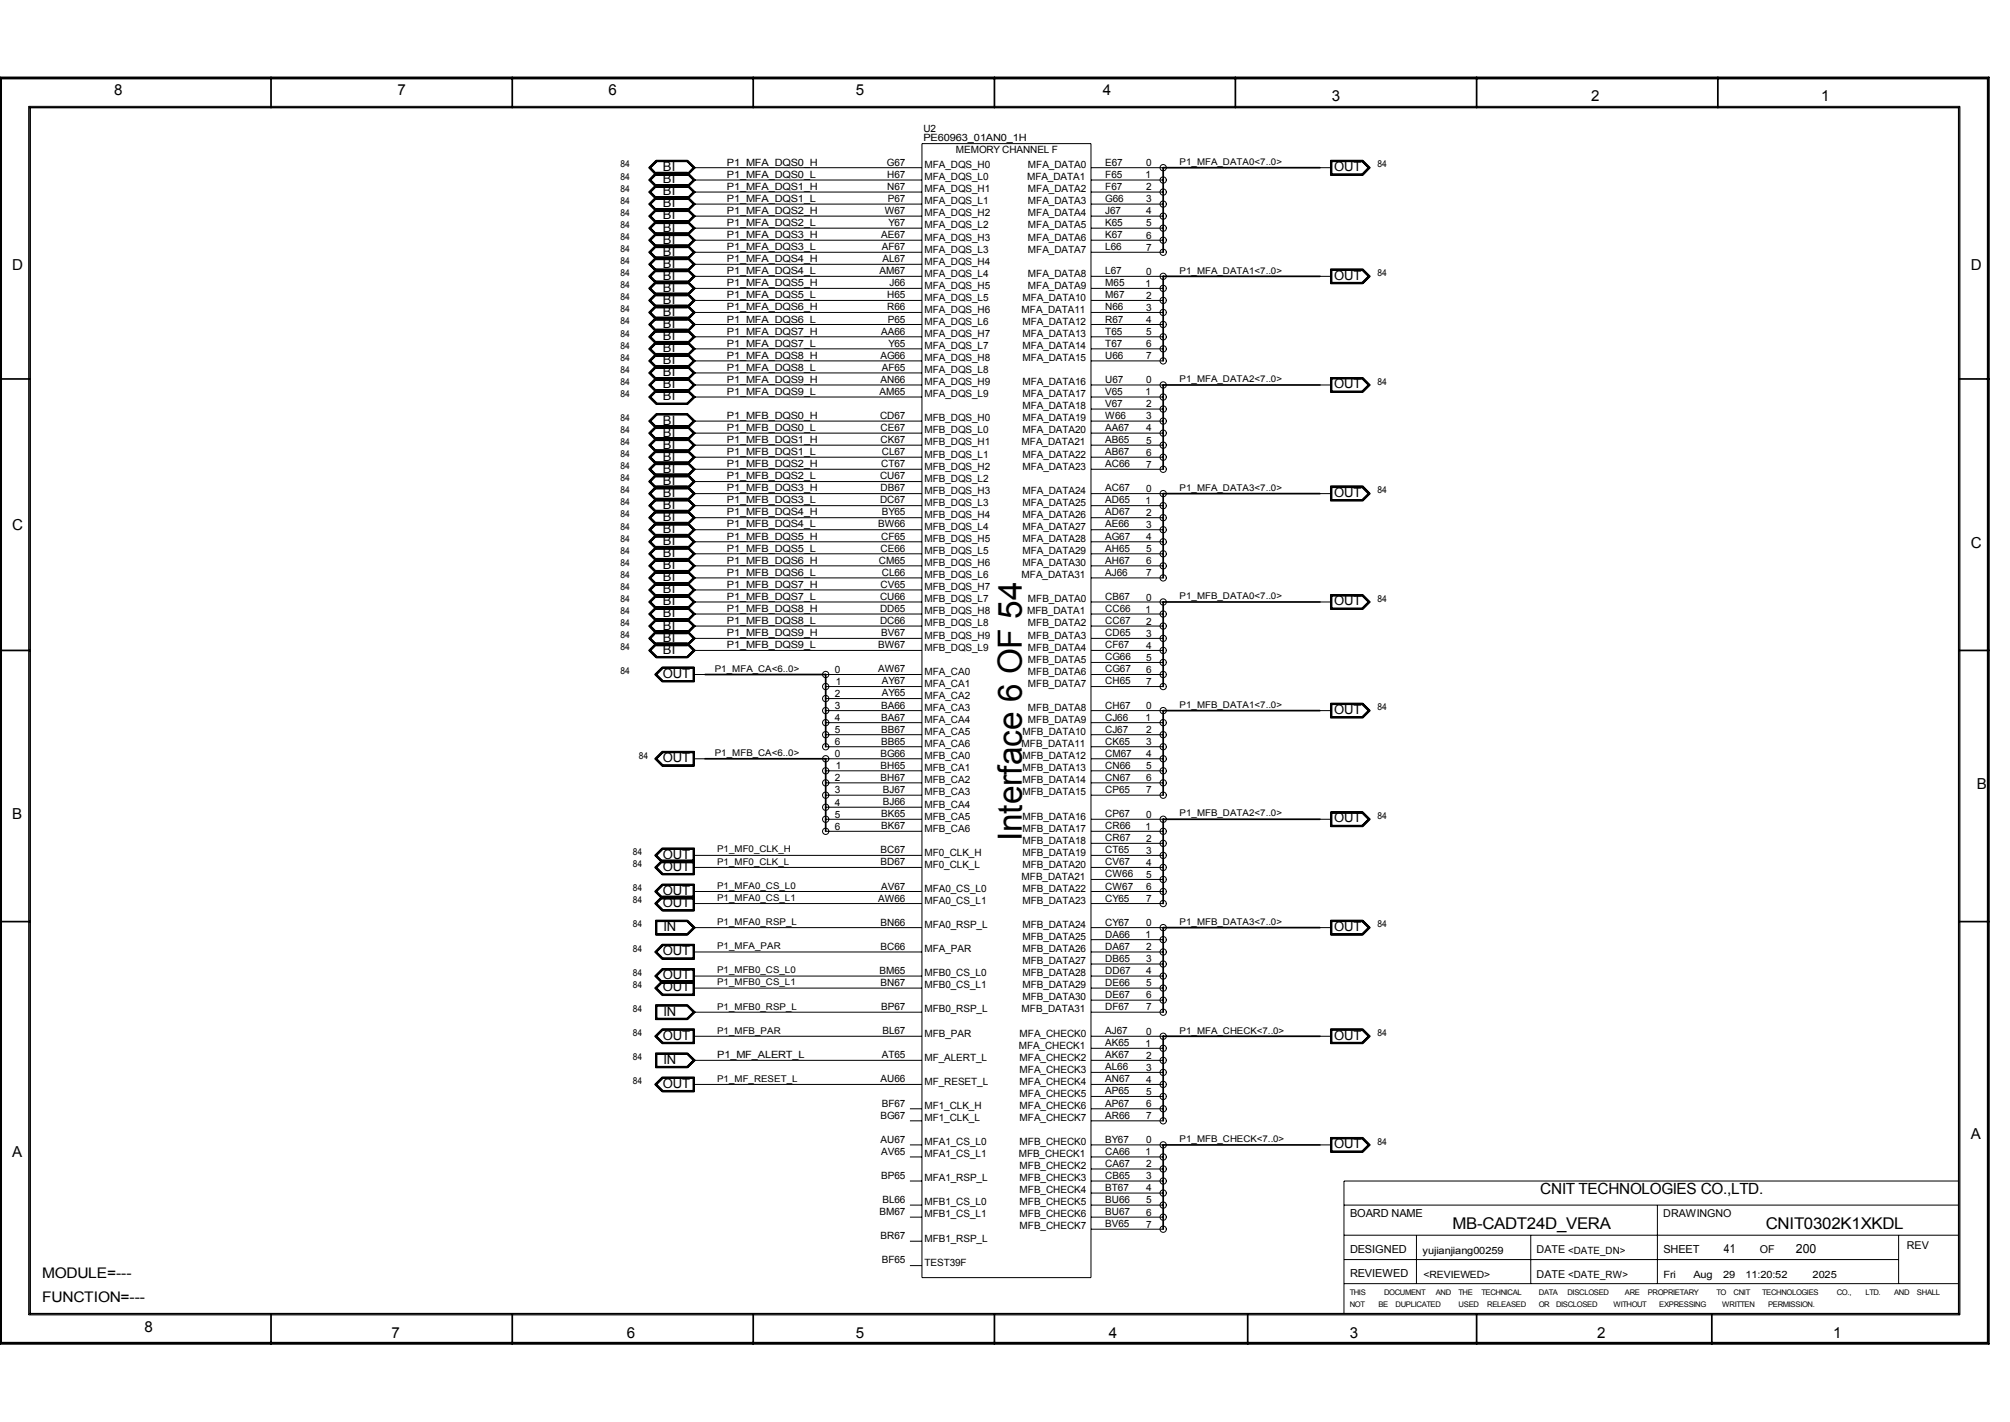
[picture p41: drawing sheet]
<svg xmlns="http://www.w3.org/2000/svg" width="297mm" height="210mm" viewBox="0 0 297 210" stroke-linecap="round" stroke-linejoin="round" font-family="sans-serif">
<defs><g id="words">
<text font-size="4.9" x="151" y="124.2" transform="rotate(-90 151 124.2)">Interface 6 OF 54</text>
<g font-size="2.4">
<text x="214.6" y="181.5">MB-CADT24D_VERA</text>
<text x="260.9" y="181.5">CNIT0302K1XKDL</text>
</g>
<text font-size="2.3" x="227.6" y="176.3">CNIT TECHNOLOGIES CO.,LTD.</text>
<g font-size="2.2">
<text x="16.9" y="14.1">8</text>
<text x="58.8" y="14.1">7</text>
<text x="89.9" y="14.1">6</text>
<text x="126.4" y="14.1">5</text>
<text x="163" y="14.1">4</text>
<text x="196.8" y="15">3</text>
<text x="235.1" y="15">2</text>
<text x="269.1" y="15">1</text>
<text x="1.8" y="39.9">D</text>
<text x="291.2" y="39.9">D</text>
<text x="1.8" y="78.2">C</text>
<text x="291.2" y="80.9">C</text>
<text x="292.1" y="116.5">B</text>
<text x="1.8" y="121">B</text>
<text x="1.8" y="170.8">A</text>
<text x="291.2" y="168.2">A</text>
<text x="6.2" y="188.7">MODULE=---</text>
<text x="6.2" y="192.2">FUNCTION=---</text>
<text x="21.3" y="196.6">8</text>
<text x="57.9" y="197.5">7</text>
<text x="92.6" y="197.5">6</text>
<text x="126.4" y="197.5">5</text>
<text x="163.9" y="197.5">4</text>
<text x="199.5" y="197.5">3</text>
<text x="236" y="197.5">2</text>
<text x="270.9" y="197.5">1</text>
</g>
<g font-size="1.9">
<text x="98" y="25.3">BI</text>
<text x="98" y="28.8">BI</text>
<text x="98" y="27.1">BI</text>
<text x="197.1" y="25.3">OUT</text>
<text x="98" y="32.4">BI</text>
<text x="98" y="36">BI</text>
<text x="98" y="34.2">BI</text>
<text x="98" y="30.6">BI</text>
<text x="98" y="39.5">BI</text>
<text x="98" y="37.8">BI</text>
<text x="98" y="41.3">BI</text>
<text x="197.1" y="41.3">OUT</text>
<text x="98" y="43.1">BI</text>
<text x="98" y="46.7">BI</text>
<text x="98" y="44.9">BI</text>
<text x="98" y="50.2">BI</text>
<text x="98" y="53.8">BI</text>
<text x="98" y="52">BI</text>
<text x="98" y="48.4">BI</text>
<text x="98" y="57.4">BI</text>
<text x="98" y="59.1">BI</text>
<text x="98" y="55.5">BI</text>
<text x="197.1" y="57.4">OUT</text>
<text x="98" y="62.7">BI</text>
<text x="98" y="64.5">BI</text>
<text x="98" y="66.3">BI</text>
<text x="98" y="69.8">BI</text>
<text x="98" y="71.6">BI</text>
<text x="98" y="68">BI</text>
<text x="98" y="73.4">BI</text>
<text x="98" y="76.9">BI</text>
<text x="98" y="75.1">BI</text>
<text x="197.1" y="73.4">OUT</text>
<text x="98" y="80.5">BI</text>
<text x="98" y="82.3">BI</text>
<text x="98" y="78.7">BI</text>
<text x="98" y="84.1">BI</text>
<text x="98" y="87.6">BI</text>
<text x="98" y="89.4">BI</text>
<text x="98" y="85.9">BI</text>
<text x="197.1" y="89.4">OUT</text>
<text x="98" y="93">BI</text>
<text x="98" y="91.2">BI</text>
<text x="98" y="94.7">BI</text>
<text x="98" y="100.1">OUT</text>
<text x="98" y="96.5">BI</text>
<text x="197.1" y="105.5">OUT</text>
<text x="98" y="112.6">OUT</text>
<text x="197.1" y="121.5">OUT</text>
<text x="98" y="128.6">OUT</text>
<text x="98" y="126.8">OUT</text>
<text x="98" y="132.2">OUT</text>
<text x="98" y="133.9">OUT</text>
<text x="98" y="137.5">IN</text>
<text x="197.1" y="137.5">OUT</text>
<text x="98" y="141.1">OUT</text>
<text x="98" y="146.4">OUT</text>
<text x="98" y="144.6">OUT</text>
<text x="98" y="150">IN</text>
<text x="98" y="153.5">OUT</text>
<text x="197.1" y="153.5">OUT</text>
<text x="98" y="160.7">OUT</text>
<text x="98" y="157.1">IN</text>
<text x="197.1" y="169.5">OUT</text>
<text x="254.7" y="185">41</text>
<text x="265.4" y="185">200</text>
</g>
<g font-size="1.6">
<text x="199.5" y="179.7">BOARD NAME</text>
<text x="245.8" y="179.7">DRAWINGNO</text>
<text x="199.5" y="185.1">DESIGNED</text>
<text x="227.1" y="185.1">DATE &lt;DATE_DN&gt;</text>
<text x="245.8" y="185">SHEET</text>
<text x="260" y="185.1">OF</text>
<text x="281.7" y="184.4">REV</text>
<text x="199.5" y="188.6">REVIEWED</text>
<text x="227.1" y="188.7">DATE &lt;DATE_RW&gt;</text>
</g>
<g font-size="1.5">
<text x="136.4" y="19.4">U2</text>
<text x="136.5" y="20.8">PE60963_01AN0_1H</text>
<text x="141.2" y="22.5">MEMORY CHANNEL F</text>
<text x="107.4" y="29.8">P1_MFA_DQS1_L</text>
<text x="107.4" y="28">P1_MFA_DQS1_H</text>
<text x="107.4" y="26.3">P1_MFA_DQS0_L</text>
<text x="107.4" y="24.5">P1_MFA_DQS0_H</text>
<text x="131.1" y="24.5">G67</text>
<text x="131.1" y="26.3">H67</text>
<text x="131.1" y="28">N67</text>
<text x="131.2" y="29.8">P67</text>
<text x="136.6" y="28.4">MFA_DQS_H1</text>
<text x="136.6" y="26.6">MFA_DQS_L0</text>
<text x="136.6" y="24.8">MFA_DQS_H0</text>
<text x="151.8" y="26.6">MFA_DATA1</text>
<text x="151.9" y="28.4">MFA_DATA2</text>
<text x="151.9" y="24.8">MFA_DATA0</text>
<text x="163.3" y="24.5">E67</text>
<text x="163.3" y="26.3">F65</text>
<text x="163.3" y="28">F67</text>
<text x="163.3" y="29.8">G66</text>
<text x="169.2" y="26.3">1</text>
<text x="169.4" y="24.6">0</text>
<text x="169.4" y="28.1">2</text>
<text x="169.4" y="29.9">3</text>
<text x="107.4" y="35.2">P1_MFA_DQS3_H</text>
<text x="107.4" y="33.4">P1_MFA_DQS2_L</text>
<text x="107.4" y="31.6">P1_MFA_DQS2_H</text>
<text x="130.2" y="35.2">AE67</text>
<text x="130.7" y="31.6">W67</text>
<text x="131.3" y="33.4">Y67</text>
<text x="136.6" y="35.5">MFA_DQS_H3</text>
<text x="136.6" y="33.7">MFA_DQS_L2</text>
<text x="136.6" y="32">MFA_DQS_H2</text>
<text x="136.6" y="30.2">MFA_DQS_L1</text>
<text x="151.9" y="35.5">MFA_DATA6</text>
<text x="151.9" y="33.7">MFA_DATA5</text>
<text x="151.9" y="32">MFA_DATA4</text>
<text x="151.9" y="30.2">MFA_DATA3</text>
<text x="163.3" y="31.6">J67</text>
<text x="163.3" y="33.4">K65</text>
<text x="163.3" y="35.2">K67</text>
<text x="169.4" y="31.7">4</text>
<text x="169.4" y="33.4">5</text>
<text x="169.4" y="35.2">6</text>
<text x="107.4" y="40.5">P1_MFA_DQS4_L</text>
<text x="107.4" y="38.7">P1_MFA_DQS4_H</text>
<text x="107.4" y="37">P1_MFA_DQS3_L</text>
<text x="130" y="40.5">AM67</text>
<text x="130.3" y="37">AF67</text>
<text x="130.4" y="38.7">AL67</text>
<text x="136.6" y="40.9">MFA_DQS_L4</text>
<text x="136.6" y="39.1">MFA_DQS_H4</text>
<text x="136.6" y="37.3">MFA_DQS_L3</text>
<text x="151.9" y="40.9">MFA_DATA8</text>
<text x="151.9" y="37.3">MFA_DATA7</text>
<text x="163.3" y="37">L66</text>
<text x="163.3" y="40.5">L67</text>
<text x="169.4" y="37">7</text>
<text x="169.4" y="40.6">0</text>
<text x="107.4" y="47.6">P1_MFA_DQS6_L</text>
<text x="107.4" y="45.9">P1_MFA_DQS6_H</text>
<text x="107.4" y="44.1">P1_MFA_DQS5_L</text>
<text x="107.4" y="42.3">P1_MFA_DQS5_H</text>
<text x="131.1" y="44.1">H65</text>
<text x="131.1" y="45.9">R66</text>
<text x="131.2" y="47.6">P65</text>
<text x="131.4" y="42.3">J66</text>
<text x="136.6" y="48">MFA_DQS_L6</text>
<text x="136.6" y="46.2">MFA_DQS_H6</text>
<text x="136.6" y="44.4">MFA_DQS_L5</text>
<text x="136.6" y="42.6">MFA_DQS_H5</text>
<text x="151" y="46.2">MFA_DATA11</text>
<text x="151.1" y="48">MFA_DATA12</text>
<text x="151.1" y="44.4">MFA_DATA10</text>
<text x="151.9" y="42.6">MFA_DATA9</text>
<text x="163.3" y="42.3">M65</text>
<text x="163.3" y="44.1">M67</text>
<text x="163.3" y="45.9">N66</text>
<text x="163.3" y="47.6">R67</text>
<text x="169.2" y="42.4">1</text>
<text x="169.4" y="45.9">3</text>
<text x="169.4" y="44.2">2</text>
<text x="169.4" y="47.7">4</text>
<text x="107.4" y="53">P1_MFA_DQS8_H</text>
<text x="107.4" y="51.2">P1_MFA_DQS7_L</text>
<text x="107.4" y="49.4">P1_MFA_DQS7_H</text>
<text x="130.1" y="53">AG66</text>
<text x="130.2" y="49.4">AA66</text>
<text x="131.3" y="51.2">Y65</text>
<text x="136.6" y="53.3">MFA_DQS_H8</text>
<text x="136.6" y="51.6">MFA_DQS_L7</text>
<text x="136.6" y="49.8">MFA_DQS_H7</text>
<text x="151.1" y="53.3">MFA_DATA15</text>
<text x="151.1" y="51.6">MFA_DATA14</text>
<text x="151.1" y="49.8">MFA_DATA13</text>
<text x="163.3" y="49.4">T65</text>
<text x="163.3" y="51.2">T67</text>
<text x="163.3" y="53">U66</text>
<text x="169.4" y="49.5">5</text>
<text x="169.4" y="51.3">6</text>
<text x="169.4" y="53">7</text>
<text x="107.4" y="58.3">P1_MFA_DQS9_L</text>
<text x="107.4" y="56.5">P1_MFA_DQS9_H</text>
<text x="107.4" y="54.7">P1_MFA_DQS8_L</text>
<text x="130" y="58.3">AM65</text>
<text x="130.1" y="56.5">AN66</text>
<text x="130.3" y="54.7">AF65</text>
<text x="136.6" y="58.7">MFA_DQS_L9</text>
<text x="136.6" y="56.9">MFA_DQS_H9</text>
<text x="136.6" y="55.1">MFA_DQS_L8</text>
<text x="151.1" y="58.7">MFA_DATA17</text>
<text x="151.1" y="56.9">MFA_DATA16</text>
<text x="163.3" y="56.5">U67</text>
<text x="163.3" y="58.3">V65</text>
<text x="169.2" y="58.4">1</text>
<text x="169.4" y="56.6">0</text>
<text x="107.4" y="65.5">P1_MFB_DQS1_H</text>
<text x="107.4" y="63.7">P1_MFB_DQS0_L</text>
<text x="107.4" y="61.9">P1_MFB_DQS0_H</text>
<text x="130" y="61.9">CD67</text>
<text x="130.1" y="63.7">CE67</text>
<text x="130.1" y="65.5">CK67</text>
<text x="136.6" y="65.8">MFB_DQS_H1</text>
<text x="136.6" y="64">MFB_DQS_L0</text>
<text x="136.6" y="62.2">MFB_DQS_H0</text>
<text x="151" y="65.8">MFA_DATA21</text>
<text x="151.1" y="64">MFA_DATA20</text>
<text x="151.1" y="62.2">MFA_DATA19</text>
<text x="151.1" y="60.5">MFA_DATA18</text>
<text x="163.3" y="60.1">V67</text>
<text x="163.3" y="61.9">W66</text>
<text x="163.3" y="63.7">AA67</text>
<text x="163.3" y="65.5">AB65</text>
<text x="169.4" y="60.2">2</text>
<text x="169.4" y="65.5">5</text>
<text x="169.4" y="61.9">3</text>
<text x="169.4" y="63.7">4</text>
<text x="107.4" y="70.8">P1_MFB_DQS2_L</text>
<text x="107.4" y="69">P1_MFB_DQS2_H</text>
<text x="107.4" y="67.2">P1_MFB_DQS1_L</text>
<text x="130" y="70.8">CU67</text>
<text x="130.2" y="69">CT67</text>
<text x="130.3" y="67.2">CL67</text>
<text x="136.6" y="71.2">MFB_DQS_L2</text>
<text x="136.6" y="69.3">MFB_DQS_H2</text>
<text x="136.6" y="67.6">MFB_DQS_L1</text>
<text x="151.1" y="69.3">MFA_DATA23</text>
<text x="151.1" y="67.6">MFA_DATA22</text>
<text x="163.3" y="67.2">AB67</text>
<text x="163.3" y="69">AC66</text>
<text x="169.4" y="67.3">6</text>
<text x="169.4" y="69.1">7</text>
<text x="107.4" y="77.9">P1_MFB_DQS4_L</text>
<text x="107.4" y="76.1">P1_MFB_DQS4_H</text>
<text x="107.4" y="74.3">P1_MFB_DQS3_L</text>
<text x="107.4" y="72.6">P1_MFB_DQS3_H</text>
<text x="129.7" y="77.9">BW66</text>
<text x="130" y="74.3">DC67</text>
<text x="130.1" y="72.6">DB67</text>
<text x="130.3" y="76.1">BY65</text>
<text x="136.6" y="76.5">MFB_DQS_H4</text>
<text x="136.6" y="74.7">MFB_DQS_L3</text>
<text x="136.6" y="72.9">MFB_DQS_H3</text>
<text x="151.1" y="76.5">MFA_DATA26</text>
<text x="151.1" y="74.7">MFA_DATA25</text>
<text x="151.1" y="72.9">MFA_DATA24</text>
<text x="163.3" y="72.6">AC67</text>
<text x="163.3" y="74.3">AD65</text>
<text x="163.3" y="76.1">AD67</text>
<text x="163.3" y="77.9">AE66</text>
<text x="169.2" y="74.4">1</text>
<text x="169.4" y="72.6">0</text>
<text x="169.4" y="76.2">2</text>
<text x="169.4" y="78">3</text>
<text x="107.4" y="83.3">P1_MFB_DQS6_H</text>
<text x="107.4" y="81.5">P1_MFB_DQS5_L</text>
<text x="107.4" y="79.7">P1_MFB_DQS5_H</text>
<text x="129.9" y="83.3">CM65</text>
<text x="130.1" y="81.5">CE66</text>
<text x="130.2" y="79.7">CF65</text>
<text x="136.6" y="83.6">MFB_DQS_H6</text>
<text x="136.6" y="81.8">MFB_DQS_L5</text>
<text x="136.6" y="80.1">MFB_DQS_H5</text>
<text x="136.6" y="78.3">MFB_DQS_L4</text>
<text x="151.1" y="83.6">MFA_DATA30</text>
<text x="151.1" y="81.8">MFA_DATA29</text>
<text x="151.1" y="80.1">MFA_DATA28</text>
<text x="151.1" y="78.3">MFA_DATA27</text>
<text x="163.3" y="79.7">AG67</text>
<text x="163.3" y="81.5">AH65</text>
<text x="163.3" y="83.3">AH67</text>
<text x="169.4" y="83.3">6</text>
<text x="169.4" y="79.8">4</text>
<text x="169.4" y="81.5">5</text>
<text x="107.4" y="88.6">P1_MFB_DQS7_L</text>
<text x="107.4" y="86.8">P1_MFB_DQS7_H</text>
<text x="107.4" y="85.1">P1_MFB_DQS6_L</text>
<text x="130" y="88.6">CU66</text>
<text x="130.1" y="86.8">CV65</text>
<text x="130.3" y="85.1">CL66</text>
<text x="136.6" y="88.9">MFB_DQS_L7</text>
<text x="136.6" y="87.2">MFB_DQS_H7</text>
<text x="136.6" y="85.4">MFB_DQS_L6</text>
<text x="151" y="85.4">MFA_DATA31</text>
<text x="151.9" y="88.9">MFB_DATA0</text>
<text x="163.3" y="88.6">CB67</text>
<text x="163.3" y="85.1">AJ66</text>
<text x="169.4" y="88.7">0</text>
<text x="169.4" y="85.1">7</text>
<text x="107.4" y="95.7">P1_MFB_DQS9_L</text>
<text x="107.4" y="93.9">P1_MFB_DQS9_H</text>
<text x="107.4" y="92.2">P1_MFB_DQS8_L</text>
<text x="107.4" y="90.4">P1_MFB_DQS8_H</text>
<text x="129.7" y="95.7">BW67</text>
<text x="130" y="90.4">DD65</text>
<text x="130" y="92.2">DC66</text>
<text x="130.2" y="93.9">BV67</text>
<text x="136.6" y="94.3">MFB_DQS_H9</text>
<text x="136.6" y="92.5">MFB_DQS_L8</text>
<text x="136.6" y="90.7">MFB_DQS_H8</text>
<text x="151.8" y="90.7">MFB_DATA1</text>
<text x="151.9" y="94.3">MFB_DATA3</text>
<text x="151.9" y="92.5">MFB_DATA2</text>
<text x="163.3" y="90.4">CC66</text>
<text x="163.3" y="92.2">CC67</text>
<text x="163.3" y="93.9">CD65</text>
<text x="163.3" y="95.7">CF67</text>
<text x="169.2" y="90.5">1</text>
<text x="169.4" y="92.2">2</text>
<text x="169.4" y="95.8">4</text>
<text x="169.4" y="94">3</text>
<text x="123.4" y="99.4">0</text>
<text x="123.5" y="101.1">1</text>
<text x="129.7" y="99.3">AW67</text>
<text x="130.3" y="101.1">AY67</text>
<text x="136.6" y="101.4">MFA_CA1</text>
<text x="136.6" y="99.7">MFA_CA0</text>
<text x="136.6" y="96.1">MFB_DQS_L9</text>
<text x="151.9" y="101.4">MFB_DATA7</text>
<text x="151.9" y="99.7">MFB_DATA6</text>
<text x="151.9" y="97.9">MFB_DATA5</text>
<text x="151.9" y="96.1">MFB_DATA4</text>
<text x="163.3" y="97.5">CG66</text>
<text x="163.3" y="99.3">CG67</text>
<text x="163.3" y="101.1">CH65</text>
<text x="169.4" y="97.6">5</text>
<text x="169.4" y="99.4">6</text>
<text x="169.4" y="101.1">7</text>
<text x="123.4" y="106.5">4</text>
<text x="123.4" y="104.7">3</text>
<text x="123.4" y="102.9">2</text>
<text x="130.2" y="104.7">BA66</text>
<text x="130.2" y="106.4">BA67</text>
<text x="130.3" y="102.8">AY65</text>
<text x="136.6" y="106.8">MFA_CA4</text>
<text x="136.6" y="105">MFA_CA3</text>
<text x="136.6" y="103.2">MFA_CA2</text>
<text x="151.9" y="106.8">MFB_DATA9</text>
<text x="151.9" y="105">MFB_DATA8</text>
<text x="163.3" y="104.7">CH67</text>
<text x="163.3" y="106.4">CJ66</text>
<text x="169.2" y="106.5">1</text>
<text x="169.4" y="104.7">0</text>
<text x="123.4" y="111.8">0</text>
<text x="123.4" y="110">6</text>
<text x="123.4" y="108.2">5</text>
<text x="123.5" y="113.6">1</text>
<text x="130.1" y="111.8">BG66</text>
<text x="130.1" y="113.5">BH65</text>
<text x="130.2" y="108.2">BB67</text>
<text x="130.2" y="110">BB65</text>
<text x="136.6" y="113.9">MFB_CA1</text>
<text x="136.6" y="112.1">MFB_CA0</text>
<text x="136.6" y="110.3">MFA_CA6</text>
<text x="136.6" y="108.5">MFA_CA5</text>
<text x="151" y="110.3">MFB_DATA11</text>
<text x="151.1" y="113.9">MFB_DATA13</text>
<text x="151.1" y="112.1">MFB_DATA12</text>
<text x="151.1" y="108.5">MFB_DATA10</text>
<text x="163.3" y="108.2">CJ67</text>
<text x="163.3" y="110">CK65</text>
<text x="163.3" y="111.8">CM67</text>
<text x="163.3" y="113.5">CN66</text>
<text x="169.4" y="110">3</text>
<text x="169.4" y="108.2">2</text>
<text x="169.4" y="111.8">4</text>
<text x="169.4" y="113.6">5</text>
<text x="123.4" y="119">4</text>
<text x="123.4" y="117.2">3</text>
<text x="123.4" y="115.4">2</text>
<text x="130.1" y="115.3">BH67</text>
<text x="130.5" y="117.1">BJ67</text>
<text x="130.5" y="118.9">BJ66</text>
<text x="136.6" y="119.3">MFB_CA4</text>
<text x="136.6" y="117.5">MFB_CA3</text>
<text x="136.6" y="115.7">MFB_CA2</text>
<text x="151.1" y="117.5">MFB_DATA15</text>
<text x="151.1" y="115.7">MFB_DATA14</text>
<text x="163.3" y="115.3">CN67</text>
<text x="163.3" y="117.1">CP65</text>
<text x="169.4" y="115.4">6</text>
<text x="169.4" y="117.2">7</text>
<text x="123.4" y="122.5">6</text>
<text x="123.4" y="120.7">5</text>
<text x="130.1" y="126">BC67</text>
<text x="130.2" y="120.7">BK65</text>
<text x="130.2" y="122.4">BK67</text>
<text x="136.6" y="122.8">MFB_CA6</text>
<text x="136.6" y="121">MFB_CA5</text>
<text x="151.1" y="124.6">MFB_DATA18</text>
<text x="151.1" y="122.8">MFB_DATA17</text>
<text x="151.1" y="121">MFB_DATA16</text>
<text x="163.3" y="120.7">CP67</text>
<text x="163.3" y="122.4">CR66</text>
<text x="163.3" y="124.2">CR67</text>
<text x="163.3" y="126">CT65</text>
<text x="169.2" y="122.5">1</text>
<text x="169.4" y="120.7">0</text>
<text x="169.4" y="124.3">2</text>
<text x="130.1" y="127.8">BD67</text>
<text x="130.2" y="131.4">AV67</text>
<text x="136.6" y="131.7">MFA0_CS_L0</text>
<text x="136.6" y="128.1">MF0_CLK_L</text>
<text x="136.6" y="126.4">MF0_CLK_H</text>
<text x="151" y="129.9">MFB_DATA21</text>
<text x="151.1" y="131.7">MFB_DATA22</text>
<text x="151.1" y="128.1">MFB_DATA20</text>
<text x="151.1" y="126.4">MFB_DATA19</text>
<text x="163.3" y="127.8">CV67</text>
<text x="163.3" y="129.6">CW66</text>
<text x="163.3" y="131.4">CW67</text>
<text x="169.4" y="127.8">4</text>
<text x="169.4" y="126.1">3</text>
<text x="169.4" y="129.6">5</text>
<text x="169.4" y="131.4">6</text>
<text x="129.7" y="133.1">AW66</text>
<text x="130.1" y="136.7">BN66</text>
<text x="136.6" y="137">MFA0_RSP_L</text>
<text x="136.6" y="133.5">MFA0_CS_L1</text>
<text x="151.1" y="137">MFB_DATA24</text>
<text x="151.1" y="133.5">MFB_DATA23</text>
<text x="163.3" y="133.1">CY65</text>
<text x="163.3" y="136.7">CY67</text>
<text x="169.4" y="133.2">7</text>
<text x="169.4" y="136.8">0</text>
<text x="130" y="143.8">BM65</text>
<text x="130.1" y="140.3">BC66</text>
<text x="136.6" y="140.6">MFA_PAR</text>
<text x="151.1" y="142.4">MFB_DATA27</text>
<text x="151.1" y="140.6">MFB_DATA26</text>
<text x="151.1" y="138.8">MFB_DATA25</text>
<text x="163.3" y="138.5">DA66</text>
<text x="163.3" y="140.3">DA67</text>
<text x="163.3" y="142">DB65</text>
<text x="163.3" y="143.8">DD67</text>
<text x="169.2" y="138.6">1</text>
<text x="169.4" y="142.1">3</text>
<text x="169.4" y="140.3">2</text>
<text x="169.4" y="143.9">4</text>
<text x="130.1" y="145.6">BN67</text>
<text x="130.2" y="149.2">BP67</text>
<text x="136.6" y="149.5">MFB0_RSP_L</text>
<text x="136.6" y="146">MFB0_CS_L1</text>
<text x="136.6" y="144.2">MFB0_CS_L0</text>
<text x="151" y="149.5">MFB_DATA31</text>
<text x="151.1" y="147.7">MFB_DATA30</text>
<text x="151.1" y="146">MFB_DATA29</text>
<text x="151.1" y="144.2">MFB_DATA28</text>
<text x="163.3" y="145.6">DE66</text>
<text x="163.3" y="147.4">DE67</text>
<text x="163.3" y="149.2">DF67</text>
<text x="169.4" y="145.7">5</text>
<text x="169.4" y="147.4">6</text>
<text x="169.4" y="149.2">7</text>
<text x="130.4" y="152.7">BL67</text>
<text x="136.6" y="153.1">MFB_PAR</text>
<text x="150.5" y="154.9">MFA_CHECK1</text>
<text x="150.7" y="153.1">MFA_CHECK0</text>
<text x="163.3" y="152.7">AJ67</text>
<text x="163.3" y="154.5">AK65</text>
<text x="169.2" y="154.6">1</text>
<text x="169.4" y="152.8">0</text>
<text x="106" y="156.3">P1_MF_ALERT_L</text>
<text x="130.1" y="159.9">AU66</text>
<text x="130.3" y="156.3">AT65</text>
<text x="136.6" y="160.2">MF_RESET_L</text>
<text x="136.6" y="156.6">MF_ALERT_L</text>
<text x="150.7" y="162">MFA_CHECK5</text>
<text x="150.7" y="160.2">MFA_CHECK4</text>
<text x="150.7" y="158.4">MFA_CHECK3</text>
<text x="150.7" y="156.6">MFA_CHECK2</text>
<text x="163.3" y="156.3">AK67</text>
<text x="163.3" y="158.1">AL66</text>
<text x="163.3" y="159.9">AN67</text>
<text x="163.3" y="161.6">AP65</text>
<text x="169.4" y="156.4">2</text>
<text x="169.4" y="159.9">4</text>
<text x="169.4" y="158.2">3</text>
<text x="169.4" y="161.7">5</text>
<text x="130.1" y="165.2">BG67</text>
<text x="130.3" y="163.4">BF67</text>
<text x="136.6" y="165.6">MF1_CLK_L</text>
<text x="136.6" y="163.8">MF1_CLK_H</text>
<text x="150.7" y="165.6">MFA_CHECK7</text>
<text x="150.7" y="163.8">MFA_CHECK6</text>
<text x="163.3" y="163.4">AP67</text>
<text x="163.3" y="165.2">AR66</text>
<text x="169.4" y="165.3">7</text>
<text x="169.4" y="163.5">6</text>
<text x="130.1" y="168.7">AU67</text>
<text x="130.2" y="170.5">AV65</text>
<text x="136.6" y="170.9">MFA1_CS_L1</text>
<text x="136.6" y="169.1">MFA1_CS_L0</text>
<text x="150.5" y="170.9">MFB_CHECK1</text>
<text x="150.7" y="172.7">MFB_CHECK2</text>
<text x="150.7" y="169.1">MFB_CHECK0</text>
<text x="163.3" y="168.7">BY67</text>
<text x="163.3" y="170.5">CA66</text>
<text x="163.3" y="172.3">CA67</text>
<text x="169.2" y="170.6">1</text>
<text x="169.4" y="168.8">0</text>
<text x="169.4" y="172.4">2</text>
<text x="130" y="179.5">BM67</text>
<text x="130.2" y="174.1">BP65</text>
<text x="130.4" y="177.7">BL66</text>
<text x="136.6" y="179.8">MFB1_CS_L1</text>
<text x="136.6" y="178">MFB1_CS_L0</text>
<text x="136.6" y="174.5">MFA1_RSP_L</text>
<text x="150.7" y="179.8">MFB_CHECK6</text>
<text x="150.7" y="178">MFB_CHECK5</text>
<text x="150.7" y="176.2">MFB_CHECK4</text>
<text x="150.7" y="174.5">MFB_CHECK3</text>
<text x="163.3" y="174.1">CB65</text>
<text x="163.3" y="175.9">BT67</text>
<text x="163.3" y="177.7">BU66</text>
<text x="163.3" y="179.5">BU67</text>
<text x="169.4" y="174.2">3</text>
<text x="169.4" y="177.7">5</text>
<text x="169.4" y="179.5">6</text>
<text x="169.4" y="175.9">4</text>
<text x="130.1" y="183">BR67</text>
<text x="136.6" y="183.3">MFB1_RSP_L</text>
<text x="150.7" y="181.6">MFB_CHECK7</text>
<text x="163.3" y="181.2">BV65</text>
<text x="169.4" y="181.3">7</text>
<text x="210.2" y="185.1">yujianjiang00259</text>
<text x="130.3" y="186.6">BF65</text>
<text x="136.6" y="186.9">TEST39F</text>
<text x="210.3" y="188.7">&lt;REVIEWED&gt;</text>
<text x="245.8" y="188.7">Fri</text>
<text x="250.2" y="188.7">Aug</text>
<text x="254.6" y="188.7">29</text>
<text x="257.9" y="188.7">11:20:52</text>
<text x="267.8" y="188.7">2025</text>
</g>
<g font-size="1.4">
<text x="91.7" y="24.7">84</text>
<text x="91.7" y="28.3">84</text>
<text x="91.7" y="26.6">84</text>
<text x="174.3" y="24.4">P1_MFA_DATA0&lt;7..0&gt;</text>
<text x="203.5" y="24.7">84</text>
<text x="91.7" y="30.1">84</text>
<text x="91.7" y="31.9">84</text>
<text x="91.7" y="35.4">84</text>
<text x="91.7" y="33.7">84</text>
<text x="91.7" y="39">84</text>
<text x="91.7" y="37.2">84</text>
<text x="91.7" y="40.8">84</text>
<text x="174.3" y="40.4">P1_MFA_DATA1&lt;7..0&gt;</text>
<text x="203.5" y="40.8">84</text>
<text x="91.7" y="42.6">84</text>
<text x="91.7" y="46.1">84</text>
<text x="91.7" y="44.3">84</text>
<text x="91.7" y="47.9">84</text>
<text x="91.7" y="53.3">84</text>
<text x="91.7" y="51.5">84</text>
<text x="91.7" y="49.7">84</text>
<text x="91.7" y="56.8">84</text>
<text x="91.7" y="55">84</text>
<text x="91.7" y="58.6">84</text>
<text x="174.3" y="56.4">P1_MFA_DATA2&lt;7..0&gt;</text>
<text x="203.5" y="56.8">84</text>
<text x="91.7" y="63.9">84</text>
<text x="91.7" y="65.7">84</text>
<text x="91.7" y="62.2">84</text>
<text x="91.7" y="67.5">84</text>
<text x="91.7" y="69.3">84</text>
<text x="91.7" y="71.1">84</text>
<text x="91.7" y="76.4">84</text>
<text x="91.7" y="72.9">84</text>
<text x="91.7" y="74.6">84</text>
<text x="174.3" y="72.5">P1_MFA_DATA3&lt;7..0&gt;</text>
<text x="203.5" y="72.9">84</text>
<text x="91.7" y="78.2">84</text>
<text x="91.7" y="80">84</text>
<text x="91.7" y="83.5">84</text>
<text x="91.7" y="81.8">84</text>
<text x="91.7" y="88.9">84</text>
<text x="91.7" y="85.3">84</text>
<text x="91.7" y="87.1">84</text>
<text x="174.3" y="88.5">P1_MFB_DATA0&lt;7..0&gt;</text>
<text x="203.5" y="88.9">84</text>
<text x="91.7" y="90.6">84</text>
<text x="91.7" y="94.2">84</text>
<text x="91.7" y="92.4">84</text>
<text x="91.7" y="96">84</text>
<text x="91.7" y="99.6">84</text>
<text x="105.6" y="99.2">P1_MFA_CA&lt;6..0&gt;</text>
<text x="174.3" y="104.6">P1_MFB_DATA1&lt;7..0&gt;</text>
<text x="203.5" y="104.9">84</text>
<text x="94.4" y="112">84</text>
<text x="105.6" y="111.7">P1_MFB_CA&lt;6..0&gt;</text>
<text x="106" y="125.9">P1_MF0_CLK_H</text>
<text x="174.3" y="120.6">P1_MFB_DATA2&lt;7..0&gt;</text>
<text x="203.5" y="121">84</text>
<text x="93.5" y="131.6">84</text>
<text x="93.5" y="126.3">84</text>
<text x="93.5" y="128.1">84</text>
<text x="106" y="131.3">P1_MFA0_CS_L0</text>
<text x="106" y="127.7">P1_MF0_CLK_L</text>
<text x="93.5" y="137">84</text>
<text x="93.5" y="133.4">84</text>
<text x="106" y="136.6">P1_MFA0_RSP_L</text>
<text x="106" y="133.1">P1_MFA0_CS_L1</text>
<text x="174.3" y="136.6">P1_MFB_DATA3&lt;7..0&gt;</text>
<text x="203.5" y="137">84</text>
<text x="93.5" y="140.6">84</text>
<text x="106" y="143.7">P1_MFB0_CS_L0</text>
<text x="106" y="140.2">P1_MFA_PAR</text>
<text x="93.5" y="149.4">84</text>
<text x="93.5" y="144.1">84</text>
<text x="93.5" y="145.9">84</text>
<text x="106" y="149.1">P1_MFB0_RSP_L</text>
<text x="106" y="145.5">P1_MFB0_CS_L1</text>
<text x="93.5" y="153">84</text>
<text x="106" y="152.7">P1_MFB_PAR</text>
<text x="174.3" y="152.7">P1_MFA_CHECK&lt;7..0&gt;</text>
<text x="203.5" y="153">84</text>
<text x="93.5" y="160.1">84</text>
<text x="93.5" y="156.6">84</text>
<text x="106" y="159.8">P1_MF_RESET_L</text>
<text x="174.3" y="168.7">P1_MFB_CHECK&lt;7..0&gt;</text>
<text x="203.5" y="169">84</text>
</g>
<g font-size="1.1">
<text x="199.4" y="191.3">THIS</text>
<text x="204.5" y="191.3">DOCUMENT</text>
<text x="212.1" y="191.3">AND</text>
<text x="215.5" y="191.3">THE</text>
<text x="218.9" y="191.3">TECHNICAL</text>
<text x="227.4" y="191.3">DATA</text>
<text x="231.6" y="191.3">DISCLOSED</text>
<text x="240.1" y="191.3">ARE</text>
<text x="243.5" y="191.3">PROPRIETARY</text>
<text x="253.6" y="191.3">TO</text>
<text x="256.2" y="191.3">CNIT</text>
<text x="260.4" y="191.3">TECHNOLOGIES</text>
<text x="271.4" y="191.3">CO.,</text>
<text x="275.6" y="191.3">LTD.</text>
<text x="279.9" y="191.3">AND</text>
<text x="283.3" y="191.3">SHALL</text>
<text x="199.4" y="193.1">NOT</text>
<text x="203.7" y="193.1">BE</text>
<text x="206.2" y="193.1">DUPLICATED</text>
<text x="215.5" y="193.1">USED</text>
<text x="219.8" y="193.1">RELEASED</text>
<text x="227.4" y="193.1">OR</text>
<text x="229.9" y="193.1">DISCLOSED</text>
<text x="238.4" y="193.1">WITHOUT</text>
<text x="245.2" y="193.1">EXPRESSING</text>
<text x="254.5" y="193.1">WRITTEN</text>
<text x="261.2" y="193.1">PERMISSION.</text>
</g>
</g></defs>
<g fill="none" stroke="#000" stroke-width=".15">
<path d="M4.2 15.7h285.4v178.5h-285.4zM95.8 24.8l1.1-1.1h4.7l1.1 1.1-1.1 1.1h-4.7zM95.8 30.1l1.1-1.1h4.7l1.1 1.1-1.1 1.1h-4.7zM95.8 33.7l1.1-1.1h4.7l1.1 1.1-1.1 1.1h-4.7zM95.8 35.5l1.1-1.1h4.7l1.1 1.1-1.1 1.1h-4.7zM95.8 28.4l1.1-1.1h4.7l1.1 1.1-1.1 1.1h-4.7zM96 24.8l1-1.1h4.6l1 1.1-1 1h-4.6zM96 37.3l1-1.1h4.6l1 1.1-1 1h-4.6zM96 39l1-1h4.6l1 1-1 1.1h-4.6zM96 35.5l1-1h4.6l1 1-1 1h-4.6zM96.1 24.8l.9-1h4.6l.9 1-.9 .9h-4.6zM96.1 30.1l.9-.9h4.6l.9 .9-.9 1h-4.6z"/>
<path d="M96.1 33.7l.9-1h4.6l.9 1-.9 1h-4.6zM96.1 37.3l.9-1h4.6l.9 1-.9 .9h-4.6zM96.1 26.6l.9-1h4.6l.9 1-.9 .9h-4.6zM96.1 39l.9-.9h4.6l.9 .9-.9 1h-4.6zM96.1 35.5l.9-1h4.6l.9 1-.9 .9h-4.6zM96.1 31.9l.9-1h4.6l.9 1-.9 1h-4.6zM96.1 28.4l.9-1h4.6l.9 1-.9 .9h-4.6zM96.9 36.2h4.7l1.1 1.1-1.1 1.1h-4.7l-1.1-1.1zM96.9 25.4h4.7l1.1 1.2-1.1 1.1h-4.7l-1.1-1.1zM96.9 37.9h4.7l1.1 1.1-1.1 1.1h-4.7l-1.1-1.1zM96.9 30.8h4.7l1.1 1.1-1.1 1.1h-4.7l-1.1-1.1zM97 29.1h4.6l1 1-1 1.1h-4.6l-1-1.1z"/>
<path d="M97 32.6h4.6l1 1.1-1 1h-4.6l-1-1zM97 25.5h4.6l1 1.1-1 1h-4.6l-1-1zM97 30.9h4.6l1 1-1 1h-4.6l-1-1zM97 27.3h4.6l1 1.1-1 1h-4.6l-1-1zM97.1 39.9h4.4M97.1 25.7h4.4M97.1 29.3h4.4M97.1 31h4.4M97.1 29.3l-.9 .8 .9 .9M97.1 32.8h4.4M97.1 34.6h4.4M97.1 32.8l-.9 .9 .9 .9"/>
<path d="M97.1 39.9l-.9 .9 .9 .9M97.1 36.4h4.4M97.1 38.1h4.4M97.1 36.4l-.9 .9 .9 .8M97.1 27.5h4.4M97.1 25.7l-.9 .9 .9 .9M97.1 38.1l-.9 .9 .9 .9M97.1 34.6l-.9 .9 .9 .9M97.1 31l-.9 .9 .9 .9M97.1 27.5l-.9 .9 .9 .9M101.5 29.3l.9 .8M101.5 32.8l.9 .9"/>
<path d="M101.5 39.9l.9 .9M101.5 36.4l.9 .9M101.5 25.7l.9 .9M101.5 38.1l.9 .9M101.5 34.6l.9 .9M101.5 31l.9 .9M101.5 27.5l.9 .9M102.4 37.3h33.8M102.4 35.5h33.8M102.4 30.1h33.8M102.4 33.7h33.8M102.4 31.9h33.8"/>
<path d="M102.4 26.6h33.8M102.4 28.4h33.8M102.4 24.8h33.8M102.4 24.8l-.9-.9h-4.4l-.9 .9 .9 .9M102.4 30.1l-.9 .9M102.4 33.7l-.9 .9M102.4 37.3l-.9 .8M102.4 26.6l-.9 .9M102.4 39h33.8M102.4 39l-.9 .9M102.4 35.5l-.9 .9M102.4 31.9l-.9 .9"/>
<path d="M102.4 28.4l-.9 .9M102.4 24.8l-.9 .9M136.2 21.2h25v167.5h-25zM161.2 37.3h10.7M161.2 35.5h10.7M161.2 30.1h10.7M161.2 33.7h10.7M161.2 31.9h10.7M161.2 26.6h10.7M161.2 28.4h10.7M161.2 24.8h10.7M195 24.8h1.8"/>
<path d="M196.6 23.7h4.8l1.1 1.1-1.1 1.1h-4.8zM196.6 39.7h4.8l1.1 1.1-1.1 1.1h-4.8zM196.7 23.7h4.6l1.1 1.1-1.1 1h-4.6zM196.7 39.8h4.6l1.1 1-1.1 1.1h-4.6zM196.7 23.8h4.6l1 1-1 .9h-4.6zM196.7 39.8h4.6l1 1-1 1h-4.6zM196.8 23.9h4.5l.8 .9-.8 .9h-4.5zM196.8 39.9h4.5l.8 .9-.8 .9h-4.5zM95.8 56.9l1.1-1.1h4.7l1.1 1.1-1.1 1.1h-4.7zM95.8 40.8l1.1-1.1h4.7l1.1 1.1-1.1 1.1h-4.7zM95.8 47.9l1.1-1.1h4.7l1.1 1.1-1.1 1.2h-4.7zM95.8 51.5l1.1-1.1h4.7l1.1 1.1-1.1 1.1h-4.7z"/>
<path d="M95.8 53.3l1.1-1.1h4.7l1.1 1.1-1.1 1.1h-4.7zM95.8 42.6l1.1-1.1h4.7l1.1 1.1-1.1 1.1h-4.7zM96 40.8l1-1h4.6l1 1-1 1.1h-4.6zM96 47.9l1-1h4.6l1 1-1 1.1h-4.6zM96 44.4l1-1.1h4.6l1 1.1-1 1h-4.6zM96 58.6l1-1h4.6l1 1-1 1h-4.6zM96 46.1l1-1h4.6l1 1-1 1.1h-4.6zM96 42.6l1-1h4.6l1 1-1 1h-4.6zM96.1 56.9l.9-1h4.6l.9 1-.9 .9h-4.6zM96.1 40.8l.9-1h4.6l.9 1-.9 1h-4.6zM96.1 47.9l.9-.9h4.6l.9 .9-.9 1h-4.6zM96.1 51.5l.9-1h4.6l.9 1-.9 1h-4.6z"/>
<path d="M96.1 44.4l.9-1h4.6l.9 1-.9 .9h-4.6zM96.1 55.1l.9-1h4.6l.9 1-.9 .9h-4.6zM96.1 58.6l.9-.9h4.6l.9 .9-.9 1h-4.6zM96.1 53.3l.9-1h4.6l.9 1-.9 .9h-4.6zM96.1 49.7l.9-.9h4.6l.9 .9-.9 1h-4.6zM96.1 46.1l.9-.9h4.6l.9 .9-.9 1h-4.6zM96.1 42.6l.9-.9h4.6l.9 .9-.9 1h-4.6zM96.9 43.3h4.7l1.1 1.1-1.1 1.1h-4.7l-1.1-1.1zM96.9 54h4.7l1.1 1.1-1.1 1.1h-4.7l-1.1-1.1zM96.9 57.5h4.7l1.1 1.1-1.1 1.1h-4.7l-1.1-1.1zM96.9 48.6h4.7l1.1 1.1-1.1 1.1h-4.7l-1.1-1.1zM96.9 45h4.7l1.1 1.1-1.1 1.2h-4.7l-1.1-1.2z"/>
<path d="M97 55.8h4.6l1 1.1-1 1h-4.6l-1-1zM97 50.5h4.6l1 1-1 1h-4.6l-1-1zM97 54h4.6l1 1.1-1 1h-4.6l-1-1zM97 52.2h4.6l1 1.1-1 1h-4.6l-1-1zM97 48.7h4.6l1 1-1 1.1h-4.6l-1-1.1zM97.1 57.7h4.4M97.1 56h4.4M97.1 41.7h4.4M97.1 47h4.4M97.1 48.9h4.4M97.1 47l-.9 .9 .9 1M97.1 50.6h4.4"/>
<path d="M97.1 52.4h4.4M97.1 50.6l-.9 .9 .9 .9M97.1 43.5h4.4M97.1 45.3h4.4M97.1 43.5l-.9 .9 .9 .9M97.1 54.2h4.4M97.1 54.2l-.9 .9 .9 .9M97.1 57.7l-.9 .9 .9 .9h4.4l.9-.9M97.1 56l-.9 .9 .9 .8M97.1 52.4l-.9 .9 .9 .9M97.1 48.9l-.9 .8 .9 .9M97.1 45.3l-.9 .8 .9 .9"/>
<path d="M97.1 41.7l-.9 .9 .9 .9M101.5 47l.9 .9M101.5 50.6l.9 .9M101.5 43.5l.9 .9M101.5 54.2l.9 .9M101.5 57.7l.9 .9M101.5 56l.9 .9M101.5 52.4l.9 .9M101.5 48.9l.9 .8M101.5 45.3l.9 .8M101.5 41.7l.9 .9M102.4 58.6h33.8"/>
<path d="M102.4 56.9h33.8M102.4 53.3h33.8M102.4 51.5h33.8M102.4 49.7h33.8M102.4 47.9h33.8M102.4 44.4h33.8M102.4 46.1h33.8M102.4 42.6h33.8M102.4 40.8h33.8M102.4 40.8l-.9 .9M102.4 47.9l-.9 1M102.4 51.5l-.9 .9"/>
<path d="M102.4 44.4l-.9 .9M102.4 55.1h33.8M102.4 55.1l-.9 .9M102.4 56.9l-.9 .8M102.4 53.3l-.9 .9M102.4 49.7l-.9 .9M102.4 46.1l-.9 .9M102.4 42.6l-.9 .9M161.2 58.6h10.7M161.2 56.9h10.7M161.2 53.3h10.7M161.2 51.5h10.7"/>
<path d="M161.2 49.7h10.7M161.2 47.9h10.7M161.2 44.4h10.7M161.2 46.1h10.7M161.2 42.6h10.7M161.2 40.8h10.7M195 56.9h1.8M195 40.8h1.8M196.6 55.8h4.8l1.1 1.1-1.1 1.1h-4.8zM196.7 55.8h4.6l1.1 1.1-1.1 1h-4.6zM196.7 55.9h4.6l1 1-1 .9h-4.6zM196.8 56h4.5l.8 .9-.8 .8h-4.5z"/>
<path d="M95.8 67.5l1.1-1.1h4.7l1.1 1.1-1.1 1.1h-4.7zM95.8 78.2l1.1-1.1h4.7l1.1 1.1-1.1 1.1h-4.7zM95.8 76.5l1.1-1.1h4.7l1.1 1.1-1.1 1.1h-4.7zM95.8 69.3l1.1-1.1h4.7l1.1 1.1-1.1 1.1h-4.7zM95.8 62.2l1.1-1.1h4.7l1.1 1.1-1.1 1.1h-4.7zM96 64l1-1.1h4.6l1 1.1-1 1h-4.6zM96 67.5l1-1h4.6l1 1-1 1.1h-4.6zM96 69.3l1-1h4.6l1 1-1 1.1h-4.6zM96 65.7l1-1h4.6l1 1-1 1.1h-4.6zM96 62.2l1-1h4.6l1 1-1 1h-4.6zM96.1 72.9l.9-1h4.6l.9 1-.9 .9h-4.6zM96.1 64l.9-1h4.6l.9 1-.9 .9h-4.6z"/>
<path d="M96.1 74.7l.9-1h4.6l.9 1-.9 .9h-4.6zM96.1 67.5l.9-.9h4.6l.9 .9-.9 1h-4.6zM96.1 78.2l.9-.9h4.6l.9 .9-.9 1h-4.6zM96.1 76.5l.9-1h4.6l.9 1-.9 .9h-4.6zM96.1 69.3l.9-.9h4.6l.9 .9-.9 1h-4.6zM96.1 65.7l.9-.9h4.6l.9 .9-.9 1h-4.6zM96.1 62.2l.9-1h4.6l.9 1-.9 1h-4.6zM96.9 71.8h4.7l1.1 1.1-1.1 1.1h-4.7l-1.1-1.1zM96.9 62.9h4.7l1.1 1.1-1.1 1.1h-4.7l-1.1-1.1zM96.9 73.6h4.7l1.1 1.1-1.1 1.1h-4.7l-1.1-1.1zM96.9 70h4.7l1.1 1.1-1.1 1.1h-4.7l-1.1-1.1zM96.9 64.6h4.7l1.1 1.1-1.1 1.1h-4.7l-1.1-1.1z"/>
<path d="M97 71.8h4.6l1 1.1-1 1h-4.6l-1-1zM97 73.6h4.6l1 1.1-1 1h-4.6l-1-1zM97 70.1h4.6l1 1-1 1h-4.6l-1-1zM97 77.2h4.6l1 1-1 1h-4.6l-1-1zM97 79h4.6l1 1-1 1h-4.6l-1-1zM97 75.4h4.6l1 1.1-1 1h-4.6l-1-1zM97 70.1h4.6l.9 1-.9 1h-4.6l-.9-1zM97.1 73.8h4.4M97.1 72h4.4M97.1 63.1h4.4M97.1 64.9h4.4M97.1 63.1l-.9 .9 .9 .9"/>
<path d="M97.1 75.6h4.4M97.1 73.8l-.9 .9 .9 .9M97.1 66.6h4.4M97.1 68.4h4.4M97.1 66.6l-.9 .9 .9 .9M97.1 70.2h4.4M97.1 70.2l-.9 .9 .9 .9M97.1 77.3h4.4M97.1 79.1h4.4M97.1 77.3l-.9 .9 .9 .9M97.1 79.1l-.9 .9 .9 .9M97.1 75.6l-.9 .9 .9 .8"/>
<path d="M97.1 72l-.9 .9 .9 .9M97.1 68.4l-.9 .9 .9 .9M97.1 64.9l-.9 .8 .9 .9M101.5 68.4l.9 .9M101.5 63.1l.9 .9M101.5 73.8l.9 .9M101.5 66.6l.9 .9M101.5 70.2l.9 .9M101.5 77.3l.9 .9M101.5 79.1l.9 .9M101.5 75.6l.9 .9M101.5 72l.9 .9"/>
<path d="M101.5 64.9l.9 .8M102.4 78.2h33.8M102.4 76.5h33.8M102.4 74.7h33.8M102.4 72.9h33.8M102.4 69.3h33.8M102.4 67.5h33.8M102.4 64h33.8M102.4 62.2h33.8M102.4 65.7h33.8M102.4 64l-.9 .9M102.4 74.7l-.9 .9"/>
<path d="M102.4 67.5l-.9 .9M102.4 71.1h33.8M102.4 71.1l-.9 .9M102.4 78.2l-.9 .9M102.4 76.5l-.9 .8M102.4 72.9l-.9 .9M102.4 69.3l-.9 .9M102.4 65.7l-.9 .9M102.4 62.2l-.9-.9h-4.4l-.9 .9 .9 .9M102.4 62.2l-.9 .9M161.2 78.2h10.7M161.2 76.5h10.7"/>
<path d="M161.2 74.7h10.7M161.2 72.9h10.7M161.2 69.3h10.7M161.2 67.5h10.7M161.2 64h10.7M161.2 62.2h10.7M161.2 65.7h10.7M161.2 60.4h10.7M195 72.9h1.8M196.6 71.8h4.8l1.1 1.1-1.1 1.1h-4.8zM196.7 71.8h4.6l1.1 1.1-1.1 1h-4.6zM196.7 71.9h4.6l1 1-1 .9h-4.6z"/>
<path d="M196.8 72h4.5l.8 .9-.8 .9h-4.5zM95.8 90.7l1.1-1.1h4.7l1.1 1.1-1.1 1.1h-4.7zM95.8 88.9l1.1-1.1h4.7l1.1 1.1-1.1 1.1h-4.7zM95.8 92.5l1.1-1.1h4.7l1.1 1.1-1.1 1.1h-4.7zM95.8 96.1l1.1-1.1h4.7l1.1 1.1-1.1 1.1h-4.7zM95.8 87.1l1.1-1.1h4.7l1.1 1.1-1.1 1.1h-4.7zM95.8 83.6l1.1-1.1h4.7l1.1 1.1-1.1 1.1h-4.7zM95.8 80l1.1-1.1h4.7l1.1 1.1-1.1 1.1h-4.7zM96 90.7l1-1h4.6l1 1-1 1h-4.6zM96 88.9l1-1h4.6l1 1-1 1.1h-4.6zM96 81.8l1-1h4.6l1 1-1 1h-4.6zM96 85.3l1-1h4.6l1 1-1 1.1h-4.6z"/>
<path d="M96 92.5l1-1.1h4.6l1 1.1-1 1h-4.6zM96 87.1l1-1h4.6l1 1-1 1.1h-4.6zM96 83.6l1-1.1h4.6l1 1.1-1 1h-4.6zM96.1 94.3l.9-1h4.6l.9 1-.9 .9h-4.6zM96.1 90.7l.9-1h4.6l.9 1-.9 1h-4.6zM96.1 88.9l.9-.9h4.6l.9 .9-.9 1h-4.6zM96.1 81.8l.9-1h4.6l.9 1-.9 1h-4.6zM96.1 85.3l.9-.9h4.6l.9 .9-.9 1h-4.6zM96.1 92.5l.9-1h4.6l.9 1-.9 .9h-4.6zM96.1 96.1l.9-1h4.6l.9 1-.9 .9h-4.6zM96.1 87.1l.9-1h4.6l.9 1-.9 1h-4.6zM96.1 83.6l.9-1h4.6l.9 1-.9 .9h-4.6z"/>
<path d="M96.1 80l.9-1h4.6l.9 1-.9 1h-4.6zM96.9 93.1h4.7l1.1 1.2-1.1 1.1h-4.7l-1.1-1.1zM96.9 99.6l1-1h4.6v1.9h-4.6zM96.9 80.7h4.7l1.1 1.1-1.1 1.1h-4.7l-1.1-1.1zM96.9 84.2h4.7l1.1 1.1-1.1 1.1h-4.7l-1.1-1.1zM97 93.2h4.6l1 1.1-1 1h-4.6l-1-1zM97 95h4.6l1 1.1-1 1h-4.6l-1-1zM97.1 93.3h4.4M97.1 95.2h4.4M97.1 93.3l-.9 1 .9 .9M97.1 89.8h4.4M97.1 91.6h4.4"/>
<path d="M97.1 89.8l-.9 .9 .9 .9M97.1 88h4.4M97.1 80.9h4.4M97.1 82.7h4.4M97.1 80.9l-.9 .9 .9 .9M97.1 84.5h4.4M97.1 86.2h4.4M97.1 84.5l-.9 .8 .9 .9M97.1 88l-.9 .9 .9 .9M97.1 91.6l-.9 .9 .9 .8M97.1 95.2l-.9 .9 .9 .8h4.4l.9-.8M97.1 86.2l-.9 .9 .9 .9"/>
<path d="M97.1 82.7l-.9 .9 .9 .9M97.8 98.5h4.8v2.2h-4.8l-1.1-1.1zM97.9 98.6h4.6v2h-4.6l-1-1zM98 98.7h4.4v1.8h-4.4l-.9-.9zM101.5 93.3l.9 1M101.5 89.8l.9 .9M101.5 80.9l.9 .9M101.5 84.5l.9 .8M101.5 88l.9 .9M101.5 91.6l.9 .9M101.5 95.2l.9 .9M101.5 86.2l.9 .9"/>
<path d="M101.5 82.7l.9 .9M102.4 94.3h33.8M102.4 94.3l-.9 .9M102.4 90.7h33.8M102.4 90.7l-.9 .9M102.4 99.6h1.8M102.4 96.1h33.8M102.4 92.5h33.8M102.4 88.9h33.8M102.4 85.3h33.8M102.4 81.8h33.8M102.4 80h33.8"/>
<path d="M102.4 83.6h33.8M102.4 81.8l-.9 .9M102.4 85.3l-.9 .9M102.4 88.9l-.9 .9M102.4 92.5l-.9 .8M102.4 87.1h33.8M102.4 87.1l-.9 .9M102.4 83.6l-.9 .9M102.4 80l-.9 .9M122 99.6h14.2M161.2 94.3h10.7M161.2 90.7h10.7"/>
<path d="M161.2 99.6h10.7M161.2 96.1h10.7M161.2 92.5h10.7M161.2 88.9h10.7M161.2 85.3h10.7M161.2 81.8h10.7M161.2 80h10.7M161.2 83.6h10.7M161.2 97.8h10.7M195 88.9h1.8M196.6 87.8h4.8l1.1 1.1-1.1 1.1h-4.8zM196.7 87.9h4.6l1.1 1-1.1 1.1h-4.6z"/>
<path d="M196.7 88h4.6l1 .9-1 1h-4.6zM196.8 88h4.5l.8 .9-.8 .9h-4.5zM96.9 112.1l1-1.1h4.6v2.1h-4.6zM96.9 112.1l1-1h4.6v1.9h-4.6zM97.8 111h4.8v2.2h-4.8l-1.1-1.1zM98 111.2h4.4v1.7h-4.4l-.9-.8zM102.4 112.1h1.8M122 117.4h14.2M122 113.8h14.2M122 112.1h14.2M122 115.6h14.2M122 108.5h14.2"/>
<path d="M122 110.3h14.2M122 104.9h14.2M122 106.7h14.2M122 101.4h14.2M122 103.2h14.2M122 119.2h14.2M161.2 117.4h10.7M161.2 113.8h10.7M161.2 112.1h10.7M161.2 115.6h10.7M161.2 108.5h10.7M161.2 110.3h10.7"/>
<path d="M161.2 104.9h10.7M161.2 106.7h10.7M161.2 101.4h10.7M195 104.9h1.8M196.6 103.8h4.8l1.1 1.1-1.1 1.1h-4.8zM196.6 119.9h4.8l1.1 1.1-1.1 1.1h-4.8zM196.7 103.9h4.6l1.1 1-1.1 1.1h-4.6zM196.7 119.9h4.6l1.1 1.1-1.1 1h-4.6zM196.7 104h4.6l1 .9-1 1h-4.6zM196.8 104.1h4.5l.8 .8-.8 .9h-4.5zM96.9 135.9h4.7l1.1 1.1-1.1 1.1h-4.7zM96.9 136h4.7l1 1-1 1h-4.7z"/>
<path d="M97 136.1h4.6l.9 .9-.9 1h-4.6zM97.1 136.1h4.4l.9 .9-.9 .9h-4.4zM97.1 131.7l.9-.9h4.4v3.5h-4.4l-.9-.9 .9-.9zM97.8 139.4h4.8v2.3h-4.8l-1.1-1.1zM97.9 139.5h4.6v2.1h-4.6l-1-1zM98 125.4h4.4v3.6h-4.4l-.9-.9 .9-.9-.9-.9zM98 139.7h4.4v1.8h-4.4l-.9-.9zM98 132.5h4.4M98 127.2h4.4M102.4 137h33.8M102.4 133.4h33.8M102.4 131.7h33.8"/>
<path d="M102.4 126.3h33.8M102.4 128.1h33.8M102.5 127.1h-4.6l-1 1 1 1h4.6v-3.8h-4.6l-1 1 1 1h4.6M102.5 132.5h-4.6l-1 .9 1 1h4.6v-3.7h-4.6l-1 1 1 .9h4.6M102.5 132.4h-4.6l-1 1 1 1.1h4.6v-3.9h-4.6l-1 1.1 1 1h4.6M102.6 127h-4.8l-1.1 1.1 1.1 1.1h4.8v-4h-4.8l-1.1 1.1 1.1 1.1h4.8M102.6 132.3h-4.8l-1.1 1.1 1.1 1.1h4.8v-3.9h-4.8l-1.1 1.1 1.1 1.1h4.8M122 122.8h14.2M122 121h14.2M161.2 138.8h10.7M161.2 137h10.7M161.2 133.4h10.7"/>
<path d="M161.2 131.7h10.7M161.2 129.9h10.7M161.2 126.3h10.7M161.2 128.1h10.7M161.2 124.5h10.7M161.2 122.8h10.7M161.2 121h10.7M195 137h1.8M195 121h1.8M196.6 135.9h4.8l1.1 1.1-1.1 1.1h-4.8zM196.7 136h4.6l1.1 1-1.1 1h-4.6zM196.7 120h4.6l1 1-1 .9h-4.6z"/>
<path d="M196.7 136.1h4.6l1 .9-1 1h-4.6zM196.8 120.1h4.5l.8 .9-.8 .9h-4.5zM196.8 136.1h4.5l.8 .9-.8 .9h-4.5zM96.9 153l1-1h4.6v2.1h-4.6zM96.9 155.5h4.7l1.1 1.1-1.1 1.1h-4.7zM96.9 148.4h4.7l1.1 1.1-1.1 1.1h-4.7zM96.9 155.6h4.7l1 1-1 1h-4.7zM96.9 148.5h4.7l1 1-1 1h-4.7zM96.9 153l1-.9h4.6v1.9h-4.6zM96.9 140.6l1-1h4.6v1.9h-4.6zM97 155.7h4.6l.9 .9-.9 1h-4.6zM97 148.5h4.6l.9 1-.9 1h-4.6z"/>
<path d="M97.1 148.6h4.4l.9 .9-.9 .9h-4.4zM97.1 155.7h4.4l.9 .9-.9 .9h-4.4zM97.8 151.9h4.8v2.2h-4.8l-1.1-1.1zM97.8 159h4.8v2.2h-4.8l-1.1-1.1zM98 152.1h4.4v1.8h-4.4l-.9-.9zM98 143.3h4.4v3.5h-4.4l-.9-.9 .9-.9-.9-.9zM98 159.3h4.4v1.7h-4.4l-.9-.9zM98 145h4.4M102.4 153h33.8M102.4 156.6h33.8M102.4 149.5h33.8M102.4 144.1h33.8"/>
<path d="M102.4 145.9h33.8M102.4 140.6h33.8M102.5 144.9h-4.6l-1 1 1 1h4.6v-3.7h-4.6l-1 .9 1 1h4.6M102.5 144.9h-4.6l-1 1 1 1h4.6v-3.8h-4.6l-1 1 1 1.1h4.6M102.6 144.8h-4.8l-1.1 1.1 1.1 1.1h4.8v-4h-4.8l-1.1 1.1 1.1 1.1h4.8M161.2 158.4h10.7M161.2 154.8h10.7M161.2 153h10.7M161.2 156.6h10.7M161.2 149.5h10.7M161.2 147.7h10.7M161.2 144.1h10.7"/>
<path d="M161.2 145.9h10.7M161.2 140.6h10.7M161.2 142.4h10.7M195 153h1.8M196.6 151.9h4.8l1.1 1.1-1.1 1.1h-4.8zM196.7 152h4.6l1.1 1-1.1 1.1h-4.6zM196.7 152.1h4.6l1 .9-1 1h-4.6zM196.8 152.1h4.5l.8 .9-.8 .9h-4.5zM96.9 160.1l1-1h4.6v2.1h-4.6zM96.9 160.1l1-.9h4.6v1.9h-4.6zM102.4 160.1h33.8M134.5 179.7h1.7"/>
<path d="M134.5 178h1.7M134.5 174.4h1.7M134.5 170.9h1.7M134.5 169.1h1.7M134.5 163.7h1.7M134.5 165.5h1.7M161.2 176.2h10.7M161.2 179.7h10.7M161.2 178h10.7M161.2 172.6h10.7M161.2 174.4h10.7M161.2 170.9h10.7"/>
<path d="M161.2 169.1h10.7M161.2 163.7h10.7M161.2 165.5h10.7M161.2 161.9h10.7M161.2 160.1h10.7M195 169.1h1.8M196.6 168h4.8l1.1 1.1-1.1 1.1h-4.8zM196.7 168h4.6l1.1 1.1-1.1 1h-4.6zM196.7 168.1h4.6l1 1-1 1h-4.6zM196.8 168.2h4.5l.8 .9-.8 .9h-4.5zM198.6 178h90.8M244.9 178v11.6"/>
<path d="M289.4 174.4h-90.8v19.6M134.5 183.3h1.7M134.5 186.9h1.7M161.2 181.5h10.7M198.6 189.6h90.8M198.6 186h81.9M198.6 182.4h90.8M209.3 182.4v7.2M226.2 182.4v7.2M280.5 182.4v7.2"/>
<circle cx="171.9" cy="37.3" r=".47"/>
<circle cx="171.9" cy="26.6" r=".47"/>
<circle cx="171.9" cy="30.1" r=".47"/>
<circle cx="171.9" cy="35.5" r=".47"/>
<circle cx="171.9" cy="24.8" r=".47"/>
<circle cx="171.9" cy="31.9" r=".47"/>
<circle cx="171.9" cy="33.7" r=".47"/>
<circle cx="171.9" cy="28.4" r=".47"/>
<circle cx="171.9" cy="51.5" r=".47"/>
<circle cx="171.9" cy="47.9" r=".47"/>
<circle cx="171.9" cy="49.7" r=".47"/>
<circle cx="171.9" cy="42.6" r=".47"/>
<circle cx="171.9" cy="56.9" r=".47"/>
<circle cx="171.9" cy="58.6" r=".47"/>
<circle cx="171.9" cy="44.4" r=".47"/>
<circle cx="171.9" cy="46.1" r=".47"/>
<circle cx="171.9" cy="53.3" r=".47"/>
<circle cx="171.9" cy="40.8" r=".47"/>
<circle cx="171.9" cy="64" r=".47"/>
<circle cx="171.9" cy="67.5" r=".47"/>
<circle cx="171.9" cy="69.3" r=".47"/>
<circle cx="171.9" cy="76.5" r=".47"/>
<circle cx="171.9" cy="62.2" r=".47"/>
<circle cx="171.9" cy="65.7" r=".47"/>
<circle cx="171.9" cy="72.9" r=".47"/>
<circle cx="171.9" cy="78.2" r=".47"/>
<circle cx="171.9" cy="60.4" r=".47"/>
<circle cx="171.9" cy="74.7" r=".47"/>
<circle cx="122" cy="99.6" r=".47"/>
<circle cx="171.9" cy="97.8" r=".47"/>
<circle cx="171.9" cy="90.7" r=".47"/>
<circle cx="171.9" cy="88.9" r=".47"/>
<circle cx="171.9" cy="81.8" r=".47"/>
<circle cx="171.9" cy="83.6" r=".47"/>
<circle cx="171.9" cy="96.1" r=".47"/>
<circle cx="171.9" cy="99.6" r=".47"/>
<circle cx="171.9" cy="85.3" r=".47"/>
<circle cx="171.9" cy="92.5" r=".47"/>
<circle cx="171.9" cy="80" r=".47"/>
<circle cx="171.9" cy="94.3" r=".47"/>
<circle cx="122" cy="110.3" r=".47"/>
<circle cx="122" cy="103.2" r=".47"/>
<circle cx="122" cy="101.4" r=".47"/>
<circle cx="122" cy="115.6" r=".47"/>
<circle cx="122" cy="117.4" r=".47"/>
<circle cx="122" cy="108.5" r=".47"/>
<circle cx="122" cy="119.2" r=".47"/>
<circle cx="122" cy="112.1" r=".47"/>
<circle cx="122" cy="104.9" r=".47"/>
<circle cx="122" cy="113.8" r=".47"/>
<circle cx="122" cy="106.7" r=".47"/>
<circle cx="171.9" cy="110.3" r=".47"/>
<circle cx="171.9" cy="117.4" r=".47"/>
<circle cx="171.9" cy="108.5" r=".47"/>
<circle cx="171.9" cy="115.6" r=".47"/>
<circle cx="171.9" cy="101.4" r=".47"/>
<circle cx="171.9" cy="104.9" r=".47"/>
<circle cx="171.9" cy="112.1" r=".47"/>
<circle cx="171.9" cy="106.7" r=".47"/>
<circle cx="171.9" cy="113.8" r=".47"/>
<circle cx="122" cy="121" r=".47"/>
<circle cx="122" cy="122.8" r=".47"/>
<circle cx="171.9" cy="137" r=".47"/>
<circle cx="171.9" cy="126.3" r=".47"/>
<circle cx="171.9" cy="133.4" r=".47"/>
<circle cx="171.9" cy="124.5" r=".47"/>
<circle cx="171.9" cy="129.9" r=".47"/>
<circle cx="171.9" cy="121" r=".47"/>
<circle cx="171.9" cy="122.8" r=".47"/>
<circle cx="171.9" cy="138.8" r=".47"/>
<circle cx="171.9" cy="128.1" r=".47"/>
<circle cx="171.9" cy="131.7" r=".47"/>
<circle cx="171.9" cy="149.5" r=".47"/>
<circle cx="171.9" cy="147.7" r=".47"/>
<circle cx="171.9" cy="140.6" r=".47"/>
<circle cx="171.9" cy="153" r=".47"/>
<circle cx="171.9" cy="156.6" r=".47"/>
<circle cx="171.9" cy="144.1" r=".47"/>
<circle cx="171.9" cy="145.9" r=".47"/>
<circle cx="171.9" cy="154.8" r=".47"/>
<circle cx="171.9" cy="142.4" r=".47"/>
<circle cx="171.9" cy="158.4" r=".47"/>
<circle cx="171.9" cy="165.5" r=".47"/>
<circle cx="171.9" cy="163.7" r=".47"/>
<circle cx="171.9" cy="160.1" r=".47"/>
<circle cx="171.9" cy="178" r=".47"/>
<circle cx="171.9" cy="176.2" r=".47"/>
<circle cx="171.9" cy="179.7" r=".47"/>
<circle cx="171.9" cy="170.9" r=".47"/>
<circle cx="171.9" cy="169.1" r=".47"/>
<circle cx="171.9" cy="161.9" r=".47"/>
<circle cx="171.9" cy="174.4" r=".47"/>
<circle cx="171.9" cy="172.6" r=".47"/>
<circle cx="171.9" cy="181.5" r=".47"/>
</g>
<g fill="none" stroke="#000" stroke-width=".25">
<path d="M0 11.4h293.9v187.1h-293.9zM.2 11.6h293.5v186.7h-293.5zM4.4 15.9h285v178.1h-285zM40 11.4v4.5M75.7 11.4v4.5M111.3 11.4v4.5M146.9 11.4v4.5M182.5 11.4v4.5M218.2 11.4v4.5M253.8 11.4v4.5M195 24.8h-23.1v12.5M0 56h4.4"/>
<path d="M195 40.8h-23.1v12.5M195 56.9h-23.1v12.4M289.4 56h4.5M195 72.9h-23.1v12.4M0 96.1h4.4M104.2 99.6h17.8v10.7M195 88.9h-23.1v12.5M289.4 96.1h4.5M104.2 112.1h17.8v10.7M195 104.9h-23.1v12.5M0 136.1h4.4M195 121h-23.1v12.4"/>
<path d="M195 137h-23.1v12.5M289.4 136.1h4.5M195 153h-23.1v12.5M195 169.1h-23.1v12.4M40 194v4.5M75.7 194v4.5M111.3 194v4.5M146.9 194v4.5M184.4 194v4.5M218.2 194v4.5M252.9 194v4.5"/>
</g>
<use href="#words"/>
</svg>
